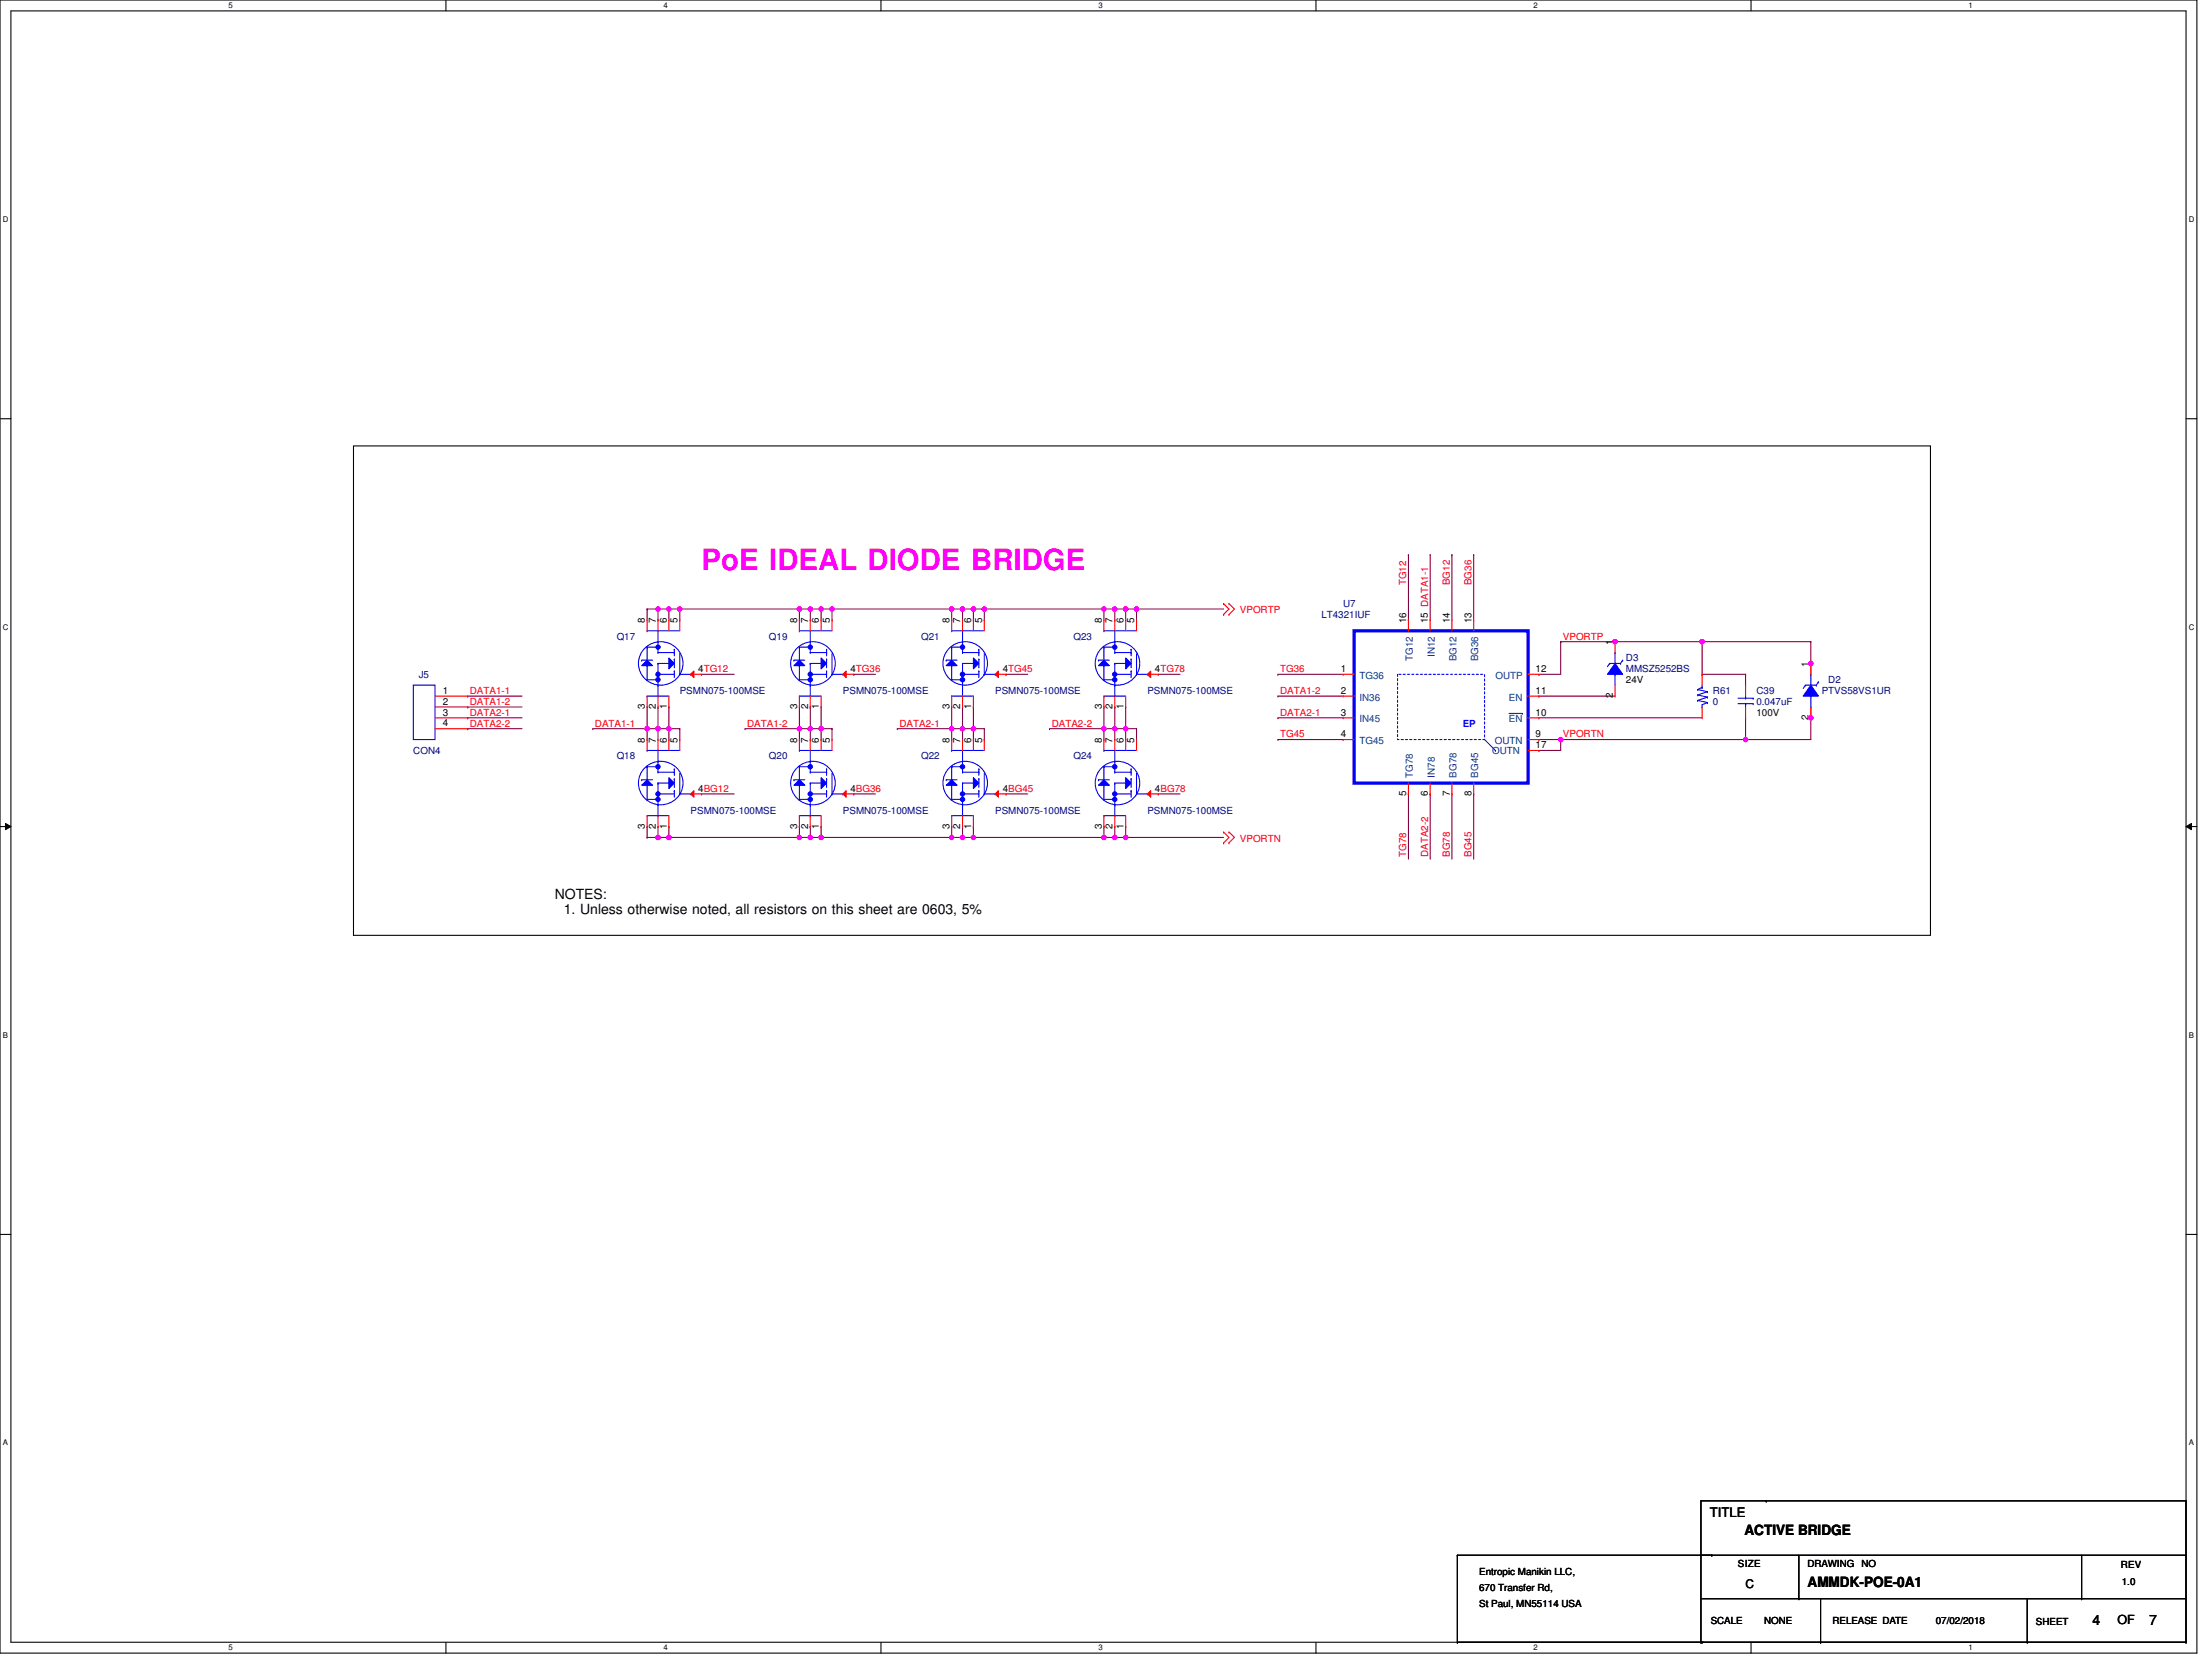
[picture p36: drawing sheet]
<svg xmlns="http://www.w3.org/2000/svg" width="610mm" height="457mm" viewBox="0 0 610 457" stroke-linecap="round" stroke-linejoin="round" font-family="sans-serif">
<defs><g id="words">
<text font-size="8.1" fill="#f0f" x="193.3" y="157.2">PoE IDEAL DIODE BRIDGE</text>
<g font-size="3.9">
<text x="152.9" y="247.8">NOTES:</text>
<text x="155.4" y="251.8">1. Unless otherwise noted, all resistors on this sheet are 0603, 5%</text>
<text x="480.8" y="423.1">ACTIVE BRIDGE</text>
<text x="498.1" y="437.2">AMMDK-POE-0A1</text>
<text x="576.7" y="447.7">4</text>
<text x="592.3" y="447.7">7</text>
</g>
<text font-size="3.6" x="471.2" y="418.1">TITLE</text>
<text font-size="3.5" x="583.6" y="447.6">OF</text>
<text font-size="3.3" x="481.1" y="437.6">C</text>
<g font-size="2.7" fill="#f00">
<text x="387.5" y="161.3" transform="rotate(-90 387.5 161.3)">TG12</text>
<text x="399.5" y="161.3" transform="rotate(-90 399.5 161.3)">BG12</text>
<text x="405.5" y="161.3" transform="rotate(-90 405.5 161.3)">BG36</text>
<text x="341.7" y="169.1">VPORTP</text>
<text x="430.7" y="176.2">VPORTP</text>
<text x="352.8" y="185.2">TG36</text>
<text x="129.5" y="191.2">DATA1-1</text>
<text x="352.8" y="191.2">DATA1-2</text>
<text x="129.5" y="194.2">DATA1-2</text>
<text x="129.5" y="197.2">DATA2-1</text>
<text x="352.8" y="197.2">DATA2-1</text>
<text x="129.5" y="200.2">DATA2-2</text>
<text x="164" y="200.2">DATA1-1</text>
<text x="205.9" y="200.2">DATA1-2</text>
<text x="247.9" y="200.2">DATA2-1</text>
<text x="289.8" y="200.2">DATA2-2</text>
<text x="352.8" y="203.2">TG45</text>
<text x="430.7" y="203.2">VPORTN</text>
<text x="341.7" y="232">VPORTN</text>
<text x="387.5" y="236.2" transform="rotate(-90 387.5 236.2)">TG78</text>
<text x="393.5" y="236.2" transform="rotate(-90 393.5 236.2)">DATA2-2</text>
<text x="399.5" y="236.2" transform="rotate(-90 399.5 236.2)">BG78</text>
<text x="405.5" y="236.2" transform="rotate(-90 405.5 236.2)">BG45</text>
</g>
<g font-size="2.7" fill="#000080">
<text x="370.2" y="167.3">U7</text>
<text x="364.2" y="170.3">LT4321IUF</text>
<text x="169.9" y="176.3">Q17</text>
<text x="211.9" y="176.3">Q19</text>
<text x="253.9" y="176.3">Q21</text>
<text x="295.8" y="176.3">Q23</text>
<text x="448.1" y="182.3">D3</text>
<text x="448.1" y="185.3">MMSZ5252BS</text>
<text x="115.4" y="186.8">J5</text>
<text x="187.3" y="191.2">PSMN075-100MSE</text>
<text x="232.3" y="191.2">PSMN075-100MSE</text>
<text x="274.3" y="191.2">PSMN075-100MSE</text>
<text x="316.2" y="191.2">PSMN075-100MSE</text>
<text x="472.1" y="191.2">R61</text>
<text x="484.1" y="191.2">C39</text>
<text x="502" y="191.2">PTVS58VS1UR</text>
<text x="503.8" y="188.2">D2</text>
<text x="472.1" y="194.2">0</text>
<text x="484.1" y="194.2">0.047uF</text>
<text x="113.9" y="207.7">CON4</text>
<text x="169.9" y="209.2">Q18</text>
<text x="211.9" y="209.2">Q20</text>
<text x="253.9" y="209.2">Q22</text>
<text x="295.8" y="209.2">Q24</text>
<text x="190.3" y="224.2">PSMN075-100MSE</text>
<text x="232.3" y="224.2">PSMN075-100MSE</text>
<text x="274.3" y="224.2">PSMN075-100MSE</text>
<text x="316.2" y="224.2">PSMN075-100MSE</text>
</g>
<g font-size="2.7">
<text x="177.7" y="171.7" transform="rotate(-90 177.7 171.7)">8</text>
<text x="180.7" y="171.7" transform="rotate(-90 180.7 171.7)">7</text>
<text x="183.7" y="171.7" transform="rotate(-90 183.7 171.7)">6</text>
<text x="186.7" y="171.7" transform="rotate(-90 186.7 171.7)">5</text>
<text x="219.7" y="171.7" transform="rotate(-90 219.7 171.7)">8</text>
<text x="222.7" y="171.7" transform="rotate(-90 222.7 171.7)">7</text>
<text x="225.7" y="171.7" transform="rotate(-90 225.7 171.7)">6</text>
<text x="228.7" y="171.7" transform="rotate(-90 228.7 171.7)">5</text>
<text x="261.7" y="171.7" transform="rotate(-90 261.7 171.7)">8</text>
<text x="264.6" y="171.7" transform="rotate(-90 264.6 171.7)">7</text>
<text x="267.6" y="171.7" transform="rotate(-90 267.6 171.7)">6</text>
<text x="270.6" y="171.7" transform="rotate(-90 270.6 171.7)">5</text>
<text x="303.6" y="171.7" transform="rotate(-90 303.6 171.7)">8</text>
<text x="306.6" y="171.7" transform="rotate(-90 306.6 171.7)">7</text>
<text x="309.6" y="171.7" transform="rotate(-90 309.6 171.7)">6</text>
<text x="312.6" y="171.7" transform="rotate(-90 312.6 171.7)">5</text>
<text x="387.5" y="171.7" transform="rotate(-90 387.5 171.7)">16</text>
<text x="393.5" y="171.7" transform="rotate(-90 393.5 171.7)">15 DATA1-1</text>
<text x="399.5" y="171.7" transform="rotate(-90 399.5 171.7)">14</text>
<text x="405.5" y="171.7" transform="rotate(-90 405.5 171.7)">13</text>
<text x="444.5" y="177.7" transform="rotate(-90 444.5 177.7)">1</text>
<text x="192.4" y="185.2">4TG12</text>
<text x="234.4" y="185.2">4TG36</text>
<text x="276.4" y="185.2">4TG45</text>
<text x="318.3" y="185.2">4TG78</text>
<text x="369.6" y="185.2">1</text>
<text x="423.2" y="185.2">12</text>
<text x="498.4" y="183.7" transform="rotate(-90 498.4 183.7)">1</text>
<text x="122" y="191.2">1</text>
<text x="369.6" y="191.2">2</text>
<text x="423.2" y="191.2">11</text>
<text x="448.1" y="188.2">24V</text>
<text x="122" y="194.2">2</text>
<text x="122" y="197.2">3</text>
<text x="177.7" y="195.4" transform="rotate(-90 177.7 195.4)">3</text>
<text x="180.7" y="195.4" transform="rotate(-90 180.7 195.4)">2</text>
<text x="183.7" y="195.4" transform="rotate(-90 183.7 195.4)">1</text>
<text x="219.7" y="195.4" transform="rotate(-90 219.7 195.4)">3</text>
<text x="222.7" y="195.4" transform="rotate(-90 222.7 195.4)">2</text>
<text x="225.7" y="195.4" transform="rotate(-90 225.7 195.4)">1</text>
<text x="261.7" y="195.4" transform="rotate(-90 261.7 195.4)">3</text>
<text x="264.6" y="195.4" transform="rotate(-90 264.6 195.4)">2</text>
<text x="267.6" y="195.4" transform="rotate(-90 267.6 195.4)">1</text>
<text x="303.6" y="195.4" transform="rotate(-90 303.6 195.4)">3</text>
<text x="306.6" y="195.4" transform="rotate(-90 306.6 195.4)">2</text>
<text x="309.6" y="195.4" transform="rotate(-90 309.6 195.4)">1</text>
<text x="369.6" y="197.2">3</text>
<text x="423.2" y="197.2">10</text>
<text x="444.5" y="192.4" transform="rotate(-90 444.5 192.4)">2</text>
<text x="484.1" y="197.2">100V</text>
<text x="122" y="200.2">4</text>
<text x="369.6" y="203.2">4</text>
<text x="423.2" y="203.2">9</text>
<text x="498.4" y="198.4" transform="rotate(-90 498.4 198.4)">2</text>
<text x="177.7" y="204.7" transform="rotate(-90 177.7 204.7)">8</text>
<text x="180.7" y="204.7" transform="rotate(-90 180.7 204.7)">7</text>
<text x="183.7" y="204.7" transform="rotate(-90 183.7 204.7)">6</text>
<text x="186.7" y="204.7" transform="rotate(-90 186.7 204.7)">5</text>
<text x="219.7" y="204.7" transform="rotate(-90 219.7 204.7)">8</text>
<text x="222.7" y="204.7" transform="rotate(-90 222.7 204.7)">7</text>
<text x="225.7" y="204.7" transform="rotate(-90 225.7 204.7)">6</text>
<text x="228.7" y="204.7" transform="rotate(-90 228.7 204.7)">5</text>
<text x="261.7" y="204.7" transform="rotate(-90 261.7 204.7)">8</text>
<text x="264.6" y="204.7" transform="rotate(-90 264.6 204.7)">7</text>
<text x="267.6" y="204.7" transform="rotate(-90 267.6 204.7)">6</text>
<text x="270.6" y="204.7" transform="rotate(-90 270.6 204.7)">5</text>
<text x="303.6" y="204.7" transform="rotate(-90 303.6 204.7)">8</text>
<text x="306.6" y="204.7" transform="rotate(-90 306.6 204.7)">7</text>
<text x="309.6" y="204.7" transform="rotate(-90 309.6 204.7)">6</text>
<text x="312.6" y="204.7" transform="rotate(-90 312.6 204.7)">5</text>
<text x="423.2" y="206.2">17</text>
<text x="192.4" y="218.2">4BG12</text>
<text x="234.4" y="218.2">4BG36</text>
<text x="276.4" y="218.2">4BG45</text>
<text x="318.3" y="218.2">4BG78</text>
<text x="387.5" y="219.4" transform="rotate(-90 387.5 219.4)">5</text>
<text x="393.5" y="219.4" transform="rotate(-90 393.5 219.4)">6</text>
<text x="399.5" y="219.4" transform="rotate(-90 399.5 219.4)">7</text>
<text x="405.5" y="219.4" transform="rotate(-90 405.5 219.4)">8</text>
<text x="177.7" y="228.4" transform="rotate(-90 177.7 228.4)">3</text>
<text x="180.7" y="228.4" transform="rotate(-90 180.7 228.4)">2</text>
<text x="183.7" y="228.4" transform="rotate(-90 183.7 228.4)">1</text>
<text x="219.7" y="228.4" transform="rotate(-90 219.7 228.4)">3</text>
<text x="222.7" y="228.4" transform="rotate(-90 222.7 228.4)">2</text>
<text x="225.7" y="228.4" transform="rotate(-90 225.7 228.4)">1</text>
<text x="261.7" y="228.4" transform="rotate(-90 261.7 228.4)">3</text>
<text x="264.6" y="228.4" transform="rotate(-90 264.6 228.4)">2</text>
<text x="267.6" y="228.4" transform="rotate(-90 267.6 228.4)">1</text>
<text x="303.6" y="228.4" transform="rotate(-90 303.6 228.4)">3</text>
<text x="306.6" y="228.4" transform="rotate(-90 306.6 228.4)">2</text>
<text x="309.6" y="228.4" transform="rotate(-90 309.6 228.4)">1</text>
<text x="479" y="431.9">SIZE</text>
<text x="498.1" y="431.9">DRAWING</text>
<text x="513" y="431.9">NO</text>
<text x="407.6" y="434">Entropic Manikin LLC,</text>
<text x="584.5" y="432.2">REV</text>
<text x="584.8" y="436.7">1.0</text>
<text x="407.6" y="438.5">670 Transfer Rd,</text>
<text x="407.6" y="443">St Paul, MN55114 USA</text>
<text x="471.5" y="447.5">SCALE</text>
<text x="486.2" y="447.5">NONE</text>
<text x="505" y="447.5">RELEASE DATE</text>
<text x="533.5" y="447.5">07/02/2018</text>
<text x="561.1" y="447.8">SHEET</text>
</g>
<g font-size="2.7" fill="#004080">
<text x="389.4" y="182.1" transform="rotate(-90 389.4 182.1)">TG12</text>
<text x="395.4" y="181.1" transform="rotate(-90 395.4 181.1)">IN12</text>
<text x="401.4" y="182.3" transform="rotate(-90 401.4 182.3)">BG12</text>
<text x="407.4" y="182.3" transform="rotate(-90 407.4 182.3)">BG36</text>
<text x="374.7" y="187.1">TG36</text>
<text x="412.1" y="187.1">OUTP</text>
<text x="374.7" y="193.1">IN36</text>
<text x="415.9" y="193.1">EN</text>
<text x="374.7" y="199.1">IN45</text>
<text x="415.9" y="199.1">EN</text>
<text x="374.7" y="205">TG45</text>
<text x="411.2" y="207.7">OUTN</text>
<text x="412" y="205">OUTN</text>
<text x="389.4" y="214.3" transform="rotate(-90 389.4 214.3)">TG78</text>
<text x="395.4" y="214.3" transform="rotate(-90 395.4 214.3)">IN78</text>
<text x="401.4" y="214.3" transform="rotate(-90 401.4 214.3)">BG78</text>
<text x="407.4" y="214.3" transform="rotate(-90 407.4 214.3)">BG45</text>
</g>
<text font-size="2.7" fill="#00f" x="403.1" y="200.3">EP</text>
<g font-size="2.2">
<text x="62.9" y="2.3">5</text>
<text x="182.8" y="2.3">4</text>
<text x="302.7" y="2.3">3</text>
<text x="422.6" y="2.3">2</text>
<text x="542.5" y="2.3">1</text>
<text x=".8" y="61.1">D</text>
<text x="603.2" y="61.1">D</text>
<text x=".8" y="173.5">C</text>
<text x="603.2" y="173.5">C</text>
<text x=".8" y="285.9">B</text>
<text x="603.2" y="285.9">B</text>
<text x=".8" y="398.3">A</text>
<text x="603.2" y="398.3">A</text>
<text x="62.9" y="454.8">5</text>
<text x="182.8" y="454.8">4</text>
<text x="302.7" y="454.8">3</text>
<text x="422.6" y="454.8">2</text>
<text x="542.5" y="454.8">1</text>
</g>
</g></defs>
<path d="M0 0h605.4v455.6h-605.4zM3 3h599.4v449.6h-599.4z" fill="none" stroke="#000" stroke-width=".3"/>
<g fill="#fff">
<path d="M62.9 .3h1.2v2.4h-1.2z"/>
<path d="M62.9 452.9h1.2v2.4h-1.2z"/>
</g>
<path d="M122.9 0v3M122.9 452.6v3" fill="none" stroke="#000" stroke-width=".3"/>
<g fill="#fff">
<path d="M182.8 .3h1.2v2.4h-1.2z"/>
<path d="M182.8 452.9h1.2v2.4h-1.2z"/>
</g>
<path d="M242.8 0v3M242.8 452.6v3" fill="none" stroke="#000" stroke-width=".3"/>
<g fill="#fff">
<path d="M302.7 .3h1.2v2.4h-1.2z"/>
<path d="M302.7 452.9h1.2v2.4h-1.2z"/>
</g>
<path d="M362.7 0v3M362.7 452.6v3" fill="none" stroke="#000" stroke-width=".3"/>
<g fill="#fff">
<path d="M422.6 .3h1.2v2.4h-1.2z"/>
<path d="M422.6 452.9h1.2v2.4h-1.2z"/>
</g>
<path d="M482.6 0v3M482.6 452.6v3" fill="none" stroke="#000" stroke-width=".3"/>
<g fill="#fff">
<path d="M542.5 .3h1.2v2.4h-1.2z"/>
<path d="M542.5 452.9h1.2v2.4h-1.2z"/>
<path d="M.8 59.2h1.5v2.4h-1.5z"/>
<path d="M603.2 59.2h1.5v2.4h-1.5z"/>
<path d="M.8 171.6h1.5v2.4h-1.5z"/>
<path d="M603.2 171.6h1.5v2.4h-1.5z"/>
</g>
<path d="M0 115.4h3M602.4 115.4h3" fill="none" stroke="#000" stroke-width=".3"/>
<g fill="#fff">
<path d="M.8 284h1.4v2.4h-1.4z"/>
<path d="M603.2 284h1.4v2.4h-1.4z"/>
</g>
<path d="M0 227.8h3M602.4 227.8h3" fill="none" stroke="#000" stroke-width=".3"/>
<path d="M1.5 226.9l1.5 .9-1.5 .9zM602.4 227.8l1.5-.9v1.8z" fill="#000"/>
<path d="M1.5 226.9l1.5 .9-1.5 .9zM602.4 227.8l1.5-.9v1.8z" fill="none" stroke="#000" stroke-width=".28"/>
<g fill="#fff">
<path d="M.8 396.4h1.4v2.4h-1.4z"/>
<path d="M603.2 396.4h1.4v2.4h-1.4z"/>
</g>
<path d="M97.4 122.9h434.6v134.9h-434.6zM0 340.2h3M602.4 340.2h3" fill="none" stroke="#000" stroke-width=".3"/>
<g fill="none" stroke="#800040" stroke-width=".3">
<path d="M400.1 152.9h.1M400.1 152.9v17.9M406.1 152.9h.1M406.1 152.9v17.9M271.3 167.9h.1M271.3 167.9h32.9M430.1 176.8h.1M430.1 176.8v9h-6M469.1 176.8h.1M469.1 176.8v9M352.2 191.8h.1M352.2 185.8h.1"/>
<path d="M352.2 185.8h18M352.2 191.8h18M424.1 185.8h.1M481.1 197.8h.1M481.1 197.8v6M307.2 200.8h.1M307.2 200.8h3"/>
</g>
<circle cx="271.2" cy="167.8" r=".59" fill="#f0f"/>
<circle cx="271.2" cy="167.8" r=".59" fill="none" stroke="#f0f" stroke-width=".3"/>
<g fill="none" stroke="#800040" stroke-width=".3">
<path d="M178.3 194.8h.1M178.3 194.8v6M181.3 194.8h.1M181.3 194.8v6h-17.9M265.3 194.8h.1M265.3 194.8v6h-3M307.2 194.8h.1M307.2 194.8v6h-3M352.2 197.8h.1M352.2 197.8h18M163.4 200.8h.1M178.3 200.8h.1"/>
<path d="M262.3 200.8h.1M304.2 200.8h.1M352.2 203.8h.1M352.2 203.8h18"/>
</g>
<circle cx="307.2" cy="200.8" r=".59" fill="#f0f"/>
<circle cx="307.2" cy="200.8" r=".59" fill="none" stroke="#f0f" stroke-width=".3"/>
<circle cx="304.2" cy="200.8" r=".59" fill="#f0f"/>
<circle cx="304.2" cy="200.8" r=".59" fill="none" stroke="#f0f" stroke-width=".3"/>
<path d="M304.2 194.8h.1M304.2 194.8v6h-15M289.2 200.8h.1M178.3 230.8h.1M181.3 227.8h.1M181.3 227.8v3h-3" fill="none" stroke="#800040" stroke-width=".3"/>
<circle cx="181.3" cy="230.8" r=".59" fill="#f0f"/>
<circle cx="181.3" cy="230.8" r=".59" fill="none" stroke="#f0f" stroke-width=".3"/>
<path d="M184.3 200.8h.1M184.3 200.8h3M184.3 200.8v3M187.3 200.8h.1M187.3 200.8v3M178.3 227.8h.1M178.3 227.8v3" fill="none" stroke="#800040" stroke-width=".3"/>
<circle cx="184.3" cy="200.8" r=".59" fill="#f0f"/>
<circle cx="184.3" cy="200.8" r=".59" fill="none" stroke="#f0f" stroke-width=".3"/>
<path d="M181.3 200.8h.1M181.3 200.8v3" fill="none" stroke="#800040" stroke-width=".3"/>
<circle cx="181.3" cy="200.8" r=".59" fill="#f0f"/>
<circle cx="181.3" cy="200.8" r=".59" fill="none" stroke="#f0f" stroke-width=".3"/>
<path d="M178.3 200.8h.1M178.3 200.8v3" fill="none" stroke="#800040" stroke-width=".3"/>
<circle cx="178.3" cy="200.8" r=".59" fill="#f0f"/>
<circle cx="178.3" cy="200.8" r=".59" fill="none" stroke="#f0f" stroke-width=".3"/>
<path d="M220.3 167.9h.1M220.3 167.9h6M223.3 167.9h.1M223.3 167.9v2.9M226.3 167.9h.1M226.3 167.9v2.9" fill="none" stroke="#800040" stroke-width=".3"/>
<circle cx="223.3" cy="167.8" r=".59" fill="#f0f"/>
<circle cx="223.3" cy="167.8" r=".59" fill="none" stroke="#f0f" stroke-width=".3"/>
<path d="M187.3 167.9h.1M187.3 167.9h33" fill="none" stroke="#800040" stroke-width=".3"/>
<circle cx="220.3" cy="167.8" r=".6" fill="#f0f"/>
<circle cx="220.3" cy="167.8" r=".6" fill="none" stroke="#f0f" stroke-width=".3"/>
<circle cx="187.3" cy="167.8" r=".59" fill="#f0f"/>
<circle cx="187.3" cy="167.8" r=".59" fill="none" stroke="#f0f" stroke-width=".3"/>
<path d="M220.3 167.9h.1M220.3 167.9v2.9M181.3 230.8h.1M184.3 227.8h.1M184.3 227.8v3h-3" fill="none" stroke="#800040" stroke-width=".3"/>
<circle cx="184.3" cy="230.8" r=".59" fill="#f0f"/>
<circle cx="184.3" cy="230.8" r=".59" fill="none" stroke="#f0f" stroke-width=".3"/>
<path d="M223.3 230.8h.1M226.3 227.8h.1M226.3 227.8v3h-3" fill="none" stroke="#800040" stroke-width=".3"/>
<circle cx="226.3" cy="230.8" r=".59" fill="#f0f"/>
<circle cx="226.3" cy="230.8" r=".59" fill="none" stroke="#f0f" stroke-width=".3"/>
<path d="M220.3 230.8h.1M223.3 227.8h.1M223.3 227.8v3h-3" fill="none" stroke="#800040" stroke-width=".3"/>
<circle cx="223.3" cy="230.8" r=".59" fill="#f0f"/>
<circle cx="223.3" cy="230.8" r=".59" fill="none" stroke="#f0f" stroke-width=".3"/>
<path d="M184.3 230.8h.1M220.3 227.8h.1M220.3 227.8v3h-36" fill="none" stroke="#800040" stroke-width=".3"/>
<circle cx="220.3" cy="230.8" r=".6" fill="#f0f"/>
<circle cx="220.3" cy="230.8" r=".6" fill="none" stroke="#f0f" stroke-width=".3"/>
<path d="M226.3 167.9h.1M226.3 167.9h3" fill="none" stroke="#800040" stroke-width=".3"/>
<circle cx="226.3" cy="167.8" r=".59" fill="#f0f"/>
<circle cx="226.3" cy="167.8" r=".59" fill="none" stroke="#f0f" stroke-width=".3"/>
<path d="M229.3 167.9h.1M229.3 167.9v2.9M268.3 230.8h.1M304.2 227.8h.1M304.2 227.8v3h-35.9M307.2 227.8h.1M307.2 227.8v3" fill="none" stroke="#800040" stroke-width=".3"/>
<circle cx="304.2" cy="230.8" r=".59" fill="#f0f"/>
<circle cx="304.2" cy="230.8" r=".59" fill="none" stroke="#f0f" stroke-width=".3"/>
<path d="M265.3 230.8h.1M268.3 227.8h.1M268.3 227.8v3h-3" fill="none" stroke="#800040" stroke-width=".3"/>
<circle cx="268.3" cy="230.8" r=".59" fill="#f0f"/>
<circle cx="268.3" cy="230.8" r=".59" fill="none" stroke="#f0f" stroke-width=".3"/>
<path d="M262.3 230.8h.1M265.3 227.8h.1M265.3 227.8v3h-3" fill="none" stroke="#800040" stroke-width=".3"/>
<circle cx="265.3" cy="230.8" r=".6" fill="#f0f"/>
<circle cx="265.3" cy="230.8" r=".6" fill="none" stroke="#f0f" stroke-width=".3"/>
<path d="M262.3 227.8h.1M262.3 227.8v3" fill="none" stroke="#800040" stroke-width=".3"/>
<circle cx="262.3" cy="230.8" r=".59" fill="#f0f"/>
<circle cx="262.3" cy="230.8" r=".59" fill="none" stroke="#f0f" stroke-width=".3"/>
<path d="M229.3 167.9h.1M229.3 167.9h36M262.3 167.9h.1M265.3 167.9h.1M265.3 167.9v2.9M268.3 167.9h.1M268.3 167.9v2.9" fill="none" stroke="#800040" stroke-width=".3"/>
<circle cx="262.3" cy="167.8" r=".59" fill="#f0f"/>
<circle cx="262.3" cy="167.8" r=".59" fill="none" stroke="#f0f" stroke-width=".3"/>
<circle cx="229.3" cy="167.8" r=".59" fill="#f0f"/>
<circle cx="229.3" cy="167.8" r=".59" fill="none" stroke="#f0f" stroke-width=".3"/>
<path d="M262.3 167.9h.1M262.3 167.9v2.9M307.2 230.8h.1M310.2 227.8h.1M310.2 227.8v3h-3" fill="none" stroke="#800040" stroke-width=".3"/>
<circle cx="310.2" cy="230.8" r=".6" fill="#f0f"/>
<circle cx="310.2" cy="230.8" r=".6" fill="none" stroke="#f0f" stroke-width=".3"/>
<path d="M304.2 230.8h.1M304.2 230.8h3" fill="none" stroke="#800040" stroke-width=".3"/>
<circle cx="307.2" cy="230.8" r=".59" fill="#f0f"/>
<circle cx="307.2" cy="230.8" r=".59" fill="none" stroke="#f0f" stroke-width=".3"/>
<path d="M307.2 167.9h.1M307.2 167.9h3" fill="none" stroke="#800040" stroke-width=".3"/>
<circle cx="310.2" cy="167.8" r=".6" fill="#f0f"/>
<circle cx="310.2" cy="167.8" r=".6" fill="none" stroke="#f0f" stroke-width=".3"/>
<path d="M499 182.8h.1M499 182.8v3" fill="none" stroke="#800040" stroke-width=".3"/>
<circle cx="499" cy="182.8" r=".59" fill="#f0f"/>
<circle cx="499" cy="182.8" r=".59" fill="none" stroke="#f0f" stroke-width=".3"/>
<path d="M304.2 167.9h.1M304.2 167.9h3M310.2 167.9h.1M310.2 167.9v2.9" fill="none" stroke="#800040" stroke-width=".3"/>
<circle cx="307.2" cy="167.8" r=".59" fill="#f0f"/>
<circle cx="307.2" cy="167.8" r=".59" fill="none" stroke="#f0f" stroke-width=".3"/>
<circle cx="304.2" cy="167.8" r=".59" fill="#f0f"/>
<circle cx="304.2" cy="167.8" r=".59" fill="none" stroke="#f0f" stroke-width=".3"/>
<path d="M265.3 167.9h.1M265.3 167.9h6M268.3 167.9h.1M271.3 167.9h.1M271.3 167.9v2.9M304.2 167.9h.1M304.2 167.9v2.9M307.2 167.9h.1M307.2 167.9v2.9" fill="none" stroke="#800040" stroke-width=".3"/>
<circle cx="268.3" cy="167.8" r=".59" fill="#f0f"/>
<circle cx="268.3" cy="167.8" r=".59" fill="none" stroke="#f0f" stroke-width=".3"/>
<circle cx="265.3" cy="167.8" r=".6" fill="#f0f"/>
<circle cx="265.3" cy="167.8" r=".6" fill="none" stroke="#f0f" stroke-width=".3"/>
<path d="M499 197.8h.1M499 197.8v6M268.3 200.8h.1M268.3 200.8v3" fill="none" stroke="#800040" stroke-width=".3"/>
<circle cx="499" cy="197.8" r=".59" fill="#f0f"/>
<circle cx="499" cy="197.8" r=".59" fill="none" stroke="#f0f" stroke-width=".3"/>
<path d="M262.3 200.8h.1M262.3 200.8v3" fill="none" stroke="#800040" stroke-width=".3"/>
<circle cx="262.3" cy="200.8" r=".59" fill="#f0f"/>
<circle cx="262.3" cy="200.8" r=".59" fill="none" stroke="#f0f" stroke-width=".3"/>
<path d="M268.3 194.8h.1M268.3 194.8v6h-3M265.3 200.8h.1" fill="none" stroke="#800040" stroke-width=".3"/>
<circle cx="268.3" cy="200.8" r=".59" fill="#f0f"/>
<circle cx="268.3" cy="200.8" r=".59" fill="none" stroke="#f0f" stroke-width=".3"/>
<path d="M265.3 200.8h.1M265.3 200.8v3" fill="none" stroke="#800040" stroke-width=".3"/>
<circle cx="265.3" cy="200.8" r=".6" fill="#f0f"/>
<circle cx="265.3" cy="200.8" r=".6" fill="none" stroke="#f0f" stroke-width=".3"/>
<path d="M310.2 167.9h.1M310.2 167.9h3M313.2 167.9h.1M313.2 167.9v2.9M262.3 194.8h.1M262.3 194.8v6M310.2 200.8h.1M310.2 200.8h3M310.2 200.8v3M313.2 200.8h.1M313.2 200.8v3" fill="none" stroke="#800040" stroke-width=".3"/>
<circle cx="310.2" cy="200.8" r=".6" fill="#f0f"/>
<circle cx="310.2" cy="200.8" r=".6" fill="none" stroke="#f0f" stroke-width=".3"/>
<path d="M313.2 167.9h.1M313.2 167.9h24M310.2 194.8h.1M310.2 194.8v6M268.3 200.8h.1M268.3 200.8h3M271.3 200.8h.1M271.3 200.8v3M304.2 200.8h.1M304.2 200.8v3M307.2 200.8h.1M307.2 200.8v3" fill="none" stroke="#800040" stroke-width=".3"/>
<circle cx="313.2" cy="167.8" r=".59" fill="#f0f"/>
<circle cx="313.2" cy="167.8" r=".59" fill="none" stroke="#f0f" stroke-width=".3"/>
<path d="M226.3 200.8h.1M226.3 200.8h3M226.3 200.8v3M229.3 200.8h.1M229.3 200.8v3M226.3 230.8h.1M226.3 230.8h36" fill="none" stroke="#800040" stroke-width=".3"/>
<circle cx="226.3" cy="200.8" r=".59" fill="#f0f"/>
<circle cx="226.3" cy="200.8" r=".59" fill="none" stroke="#f0f" stroke-width=".3"/>
<path d="M223.3 200.8h.1M223.3 200.8v3" fill="none" stroke="#800040" stroke-width=".3"/>
<circle cx="223.3" cy="200.8" r=".59" fill="#f0f"/>
<circle cx="223.3" cy="200.8" r=".59" fill="none" stroke="#f0f" stroke-width=".3"/>
<path d="M220.3 200.8h.1M220.3 200.8v3" fill="none" stroke="#800040" stroke-width=".3"/>
<circle cx="220.3" cy="200.8" r=".6" fill="#f0f"/>
<circle cx="220.3" cy="200.8" r=".6" fill="none" stroke="#f0f" stroke-width=".3"/>
<g fill="none" stroke="#800040" stroke-width=".3">
<path d="M178.3 167.9h.1M178.3 167.9v2.9M181.3 167.9h.1M181.3 167.9h6M184.3 167.9h.1M184.3 167.9v2.9M187.3 167.9h.1M187.3 167.9v2.9M193.3 185.8h.1M193.3 185.8h9M220.3 194.8h.1M220.3 194.8v6"/>
<path d="M235.3 185.8h.1M235.3 185.8h6M277.3 185.8h.1M277.3 185.8h5.9M319.2 185.8h.1M319.2 185.8h6M193.3 218.8h.1M193.3 218.8h9M223.3 200.8h.1M223.3 200.8h3M235.3 218.8h.1M235.3 218.8h6"/>
<path d="M277.3 218.8h.1M277.3 218.8h5.9M319.2 218.8h.1M319.2 218.8h6M424.1 203.8h.1M424.1 203.8h6"/>
</g>
<circle cx="184.3" cy="167.8" r=".59" fill="#f0f"/>
<circle cx="184.3" cy="167.8" r=".59" fill="none" stroke="#f0f" stroke-width=".3"/>
<path d="M178.3 167.9h.1M178.3 167.9h3M310.2 230.8h.1M310.2 230.8h27" fill="none" stroke="#800040" stroke-width=".3"/>
<circle cx="181.3" cy="167.8" r=".59" fill="#f0f"/>
<circle cx="181.3" cy="167.8" r=".59" fill="none" stroke="#f0f" stroke-width=".3"/>
<g fill="none" stroke="#800040" stroke-width=".3">
<path d="M388.1 152.9h.1M388.1 152.9v17.9M394.1 152.9h.1M394.1 152.9v17.9M181.3 167.9h.1M181.3 167.9v2.9M469.1 176.8h.1M469.1 176.8h29.9M499 176.8h.1M499 176.8v6M184.3 194.8h.1M184.3 194.8v6h-3"/>
<path d="M223.3 194.8h.1M223.3 194.8v6h-18M226.3 194.8h.1M226.3 194.8v6M424.1 191.8h.1M424.1 197.8h.1M424.1 191.8h21M424.1 197.8h45M469.1 185.8h.1M469.1 185.8h12M481.1 185.8h.1M481.1 185.8v3"/>
<path d="M181.3 200.8h.1M205.3 200.8h.1M220.3 200.8h.1M247.3 200.8h.1M247.3 200.8h15M388.1 218.8h.1M388.1 218.8v18M394.1 218.8h.1M394.1 218.8v18M400.1 218.8h.1M400.1 218.8v18M406.1 218.8h.1"/>
<path d="M406.1 218.8v18M424.1 206.8h.1M430.1 203.8h.1M430.1 203.8v3h-6M430.1 203.8h68.9M481.1 203.8h.1"/>
</g>
<circle cx="481.1" cy="203.8" r=".59" fill="#f0f"/>
<circle cx="481.1" cy="203.8" r=".59" fill="none" stroke="#f0f" stroke-width=".3"/>
<circle cx="430.1" cy="203.8" r=".6" fill="#f0f"/>
<circle cx="430.1" cy="203.8" r=".6" fill="none" stroke="#f0f" stroke-width=".3"/>
<path d="M445.1 176.8h.1M445.1 176.8h24" fill="none" stroke="#800040" stroke-width=".3"/>
<circle cx="469.1" cy="176.8" r=".59" fill="#f0f"/>
<circle cx="469.1" cy="176.8" r=".59" fill="none" stroke="#f0f" stroke-width=".3"/>
<circle cx="445.1" cy="176.8" r=".6" fill="#f0f"/>
<circle cx="445.1" cy="176.8" r=".6" fill="none" stroke="#f0f" stroke-width=".3"/>
<path d="M430.1 176.8h.1M430.1 176.8h15M128.9 191.8h.1M128.9 194.8h.1M128.9 197.8h.1M128.9 191.8h15M128.9 194.8h15M128.9 197.8h15M499 194.8h.1M499 194.8v3M128.9 200.8h.1M128.9 200.8h15" fill="none" stroke="#800040" stroke-width=".3"/>
<g fill="none" stroke="#f00" stroke-width=".3">
<path d="M337.2 166.3h.1M337.2 169.4h.1M337.2 166.3l1.5 1.6-1.5 1.5M338.7 166.3h.1M338.7 169.4h.1M338.7 166.3l1.5 1.6-1.5 1.5M481.1 188.8h.1M481.1 197.8h.1M481.1 188.8v3M481.1 194.8v3M337.2 229.3h.1M337.2 232.3h.1"/>
<path d="M337.2 229.3l1.5 1.5-1.5 1.5M338.7 229.3h.1M338.7 232.3h.1M338.7 229.3l1.5 1.5-1.5 1.5"/>
</g>
<g fill="none" stroke="#000" stroke-width=".3">
<path d="M486.7 413.6h.1M401.6 428.6h.1M401.6 428.6h200.8M401.6 428.6v24M471.8 428.6h.1M495.7 428.6v12M573.7 428.6v12M602.4 428.6h.1M401.6 452.6h.1M401.6 452.6h200.8M468.8 452.6h.1M468.8 452.6v-39h133.6v39"/>
<path d="M468.8 440.6h133.6M469.1 452.6h.1M495.7 440.6h.1M501.7 452.6h.1M501.7 440.6v12M558.7 452.6h.1M558.7 440.6v12M573.7 440.6h.1M602.4 440.6h.1M602.4 452.6h.1"/>
</g>
<g fill="none" stroke="#00f" stroke-width=".3">
<path d="M479 193.9h4.2M479 192.4h4.2M481.1 192.4h.1M481.1 193.9h.1M481.1 191.8v.6M481.1 193.9v.9M483.2 193.9h.1M483.2 192.4h.1M497.5 188.8h.1M497.5 188.8l-.6 .9M497.5 188.8h3M499 191.8h.1"/>
<path d="M499 185.8h.1M499 185.8v3M499 191.8v3M500.5 188.8h.1M501.1 187.9h.1M501.1 187.9l-.6 .9"/>
</g>
<path d="M499 188.8l2.1 3h-4.2z" fill-rule="evenodd" fill="#00f"/>
<g fill="none" stroke="#00f" stroke-width=".3">
<path d="M303.6 178.6a6.1 6.1 0 0 1 8.9 .1 6.1 6.1 0 0 1-.7 8.9 6.1 6.1 0 0 1-8.8-1.2 5.9 5.9 0 0 1 .6-7.8zM304.2 178.3h.1M304.2 178.3h3M304.2 178.3v3.6M307.2 179.8h.1M307.2 176.8v3M307.2 179.8h4.5M311.7 179.8h.1M302.7 181.9h.1M302.7 181.9h3M304.2 187.3h.1M304.2 183.4h.1"/>
<path d="M304.2 187.3h3M304.2 183.4v3.9M307.2 188.8h.1M307.2 182.8h.1M307.2 185.8h.1M307.2 182.8v6M307.2 182.8h3M307.2 185.8h4.5M499 188.8l2.1 3h-4.2z"/>
</g>
<path d="M499 197.8h.1M499 182.8h.1M499 182.8v3M499 194.8v3" fill="none" stroke="#f00" stroke-width=".3"/>
<path d="M304.2 181.9l1.5 1.5h-3z" fill="#00f"/>
<path d="M311.7 178.9h.1M311.7 178.9v1.8M304.2 181.9l1.5 1.5h-3z" fill="none" stroke="#00f" stroke-width=".3"/>
<path d="M310.2 181.3l1.5 1.5-1.5 1.5z" fill="#00f"/>
<path d="M310.2 181.3l1.5 1.5-1.5 1.5zM311.7 181.6h.1M311.7 184.9h.1M311.7 181.6v2.4M311.7 184.9v1.8M313.2 185.8h.1M313.2 185.8h3M313.2 180.1v5.7M316.2 185.8h.1" fill="none" stroke="#00f" stroke-width=".3"/>
<circle cx="307.2" cy="185.8" r=".59" fill="#00f"/>
<circle cx="307.2" cy="185.8" r=".59" fill="none" stroke="#00f" stroke-width=".3"/>
<circle cx="307.2" cy="187.3" r=".59" fill="#00f"/>
<circle cx="307.2" cy="187.3" r=".59" fill="none" stroke="#00f" stroke-width=".3"/>
<circle cx="307.2" cy="178.3" r=".59" fill="#00f"/>
<g fill="none" stroke="#00f" stroke-width=".3">
<path d="M304.2 173.8h.1M304.2 173.8h9M307.2 176.8h.1M307.2 173.8v3M304.2 191.8h.1M304.2 191.8h6M307.2 191.8h.1M307.2 188.8v3"/>
<circle cx="307.2" cy="178.3" r=".59"/>
</g>
<path d="M310.2 170.8h.1M310.2 170.8v3" fill="none" stroke="#f00" stroke-width=".3"/>
<path d="M316.2 185.8l.9-.9v1.8z" fill="#f00"/>
<g fill="none" stroke="#f00" stroke-width=".3">
<path d="M304.2 170.8h.1M304.2 170.8v3M307.2 170.8h.1M307.2 170.8v3M313.2 170.8h.1M313.2 170.8v3M304.2 194.8h.1M304.2 191.8v3M307.2 194.8h.1M307.2 191.8v3M310.2 194.8h.1M310.2 191.8v3"/>
<path d="M316.2 185.8l.9-.9v1.8zM316.2 185.8h3M319.2 185.8h.1"/>
</g>
<g fill="none" stroke="#00f" stroke-width=".3">
<path d="M302.7 214.9h.1M302.7 214.9h3M304.2 211.3h.1M304.2 216.4h.1M304.2 211.3h3M304.2 211.3v3.6M304.2 216.4v3.9M307.2 215.8h.1M307.2 212.8h.1M307.2 218.8h.1M307.2 209.8v3M307.2 215.8v6"/>
<path d="M307.2 215.8h3M307.2 212.8h4.5M307.2 218.8h4.5M311.7 212.8h.1M304.2 220.3h.1M304.2 220.3h3M307.2 221.8h.1"/>
<circle cx="308" cy="215.8" r="6.1"/>
</g>
<path d="M302.7 216.4l1.5-1.5 1.5 1.5z" fill="#00f"/>
<path d="M302.7 216.4l1.5-1.5 1.5 1.5zM311.7 211.9h.1M311.7 211.9v1.8" fill="none" stroke="#00f" stroke-width=".3"/>
<path d="M310.2 214.3l1.5 1.5-1.5 1.5z" fill="#00f"/>
<path d="M310.2 214.3l1.5 1.5-1.5 1.5zM311.7 214.6h.1M311.7 217.9h.1M311.7 214.6v2.4M311.7 217.9v1.8M313.2 218.8h.1M313.2 218.8h3M313.2 213.1v5.7M316.2 218.8h.1" fill="none" stroke="#00f" stroke-width=".3"/>
<circle cx="307.2" cy="218.8" r=".59" fill="#00f"/>
<circle cx="307.2" cy="218.8" r=".59" fill="none" stroke="#00f" stroke-width=".3"/>
<circle cx="307.2" cy="220.3" r=".59" fill="#00f"/>
<circle cx="307.2" cy="220.3" r=".59" fill="none" stroke="#00f" stroke-width=".3"/>
<circle cx="307.2" cy="211.3" r=".59" fill="#00f"/>
<g fill="none" stroke="#00f" stroke-width=".3">
<path d="M304.2 206.8h.1M304.2 206.8h9M307.2 209.8h.1M307.2 206.8v3M304.2 224.8h.1M304.2 224.8h6M307.2 224.8h.1M307.2 221.8v3"/>
<circle cx="307.2" cy="211.3" r=".59"/>
</g>
<path d="M310.2 203.8h.1M310.2 203.8v3" fill="none" stroke="#f00" stroke-width=".3"/>
<path d="M317.1 217.9v1.8l-.9-.9z" fill="#f00"/>
<g fill="none" stroke="#f00" stroke-width=".3">
<path d="M304.2 203.8h.1M304.2 203.8v3M307.2 203.8h.1M307.2 203.8v3M313.2 203.8h.1M313.2 203.8v3M316.2 218.8h3M317.1 217.9v1.8l-.9-.9zM319.2 218.8h.1M304.2 227.8h.1M304.2 224.8v3M307.2 227.8h.1"/>
<path d="M307.2 224.8v3M310.2 227.8h.1M310.2 224.8v3"/>
</g>
<g fill="none" stroke="#00f" stroke-width=".3">
<path d="M260.8 214.9h.1M260.8 214.9h3M262.3 211.3h.1M262.3 216.4h.1M262.3 211.3h3M262.3 211.3v3.6M262.3 216.4v3.9M265.3 215.8h.1M265.3 212.8h.1M265.3 218.8h.1M265.3 209.8v3M265.3 215.8v6"/>
<path d="M265.3 215.8h3M265.3 212.8h4.5M265.3 218.8h4.5M269.8 212.8h.1M262.3 220.3h.1M262.3 220.3h3M265.3 221.8h.1"/>
<circle cx="266.1" cy="215.8" r="6.1"/>
</g>
<path d="M260.8 216.4l1.5-1.5 1.5 1.5z" fill="#00f"/>
<path d="M260.8 216.4l1.5-1.5 1.5 1.5zM269.8 211.9h.1M269.8 211.9v1.8" fill="none" stroke="#00f" stroke-width=".3"/>
<path d="M268.3 214.3l1.5 1.5-1.5 1.5z" fill="#00f"/>
<path d="M268.3 214.3l1.5 1.5-1.5 1.5zM269.8 214.6h.1M269.8 217.9h.1M269.8 214.6v2.4M269.8 217.9v1.8M271.3 218.8h.1M271.3 218.8h3M271.3 213.1v5.7M274.3 218.8h.1" fill="none" stroke="#00f" stroke-width=".3"/>
<circle cx="265.3" cy="218.8" r=".6" fill="#00f"/>
<circle cx="265.3" cy="218.8" r=".6" fill="none" stroke="#00f" stroke-width=".3"/>
<circle cx="265.3" cy="220.3" r=".6" fill="#00f"/>
<circle cx="265.3" cy="220.3" r=".6" fill="none" stroke="#00f" stroke-width=".3"/>
<circle cx="265.3" cy="211.3" r=".6" fill="#00f"/>
<g fill="none" stroke="#00f" stroke-width=".3">
<path d="M262.3 206.8h.1M262.3 206.8h9M265.3 209.8h.1M265.3 206.8v3M262.3 224.8h.1M262.3 224.8h6M265.3 224.8h.1M265.3 221.8v3"/>
<circle cx="265.3" cy="211.3" r=".6"/>
</g>
<path d="M268.3 203.8h.1M268.3 203.8v3" fill="none" stroke="#f00" stroke-width=".3"/>
<path d="M274.3 218.8l.9-.9v1.8z" fill="#f00"/>
<g fill="none" stroke="#f00" stroke-width=".3">
<path d="M262.3 203.8h.1M262.3 203.8v3M265.3 203.8h.1M265.3 203.8v3M271.3 203.8h.1M271.3 203.8v3M274.3 218.8l.9-.9v1.8zM274.3 218.8h3M277.3 218.8h.1M262.3 227.8h.1M262.3 224.8v3M265.3 227.8h.1"/>
<path d="M265.3 224.8v3M268.3 227.8h.1M268.3 224.8v3"/>
</g>
<g fill="none" stroke="#00f" stroke-width=".3">
<path d="M261.7 178.6a6.1 6.1 0 0 1 8.9 .1 6.1 6.1 0 0 1-.7 8.9 6.1 6.1 0 0 1-8.9-1.2 5.9 5.9 0 0 1 .7-7.8zM262.3 178.3h.1M262.3 178.3h3M262.3 178.3v3.6M265.3 179.8h.1M265.3 176.8v3M265.3 179.8h4.5M269.8 179.8h.1M260.8 181.9h.1M260.8 181.9h3M262.3 187.3h.1M262.3 183.4h.1"/>
<path d="M262.3 187.3h3M262.3 183.4v3.9M265.3 188.8h.1M265.3 182.8h.1M265.3 185.8h.1M265.3 182.8v6M265.3 182.8h3M265.3 185.8h4.5"/>
</g>
<path d="M262.3 181.9l1.5 1.5h-3z" fill="#00f"/>
<path d="M269.8 178.9h.1M269.8 178.9v1.8M262.3 181.9l1.5 1.5h-3z" fill="none" stroke="#00f" stroke-width=".3"/>
<path d="M268.3 181.3l1.5 1.5-1.5 1.5z" fill="#00f"/>
<path d="M268.3 181.3l1.5 1.5-1.5 1.5zM269.8 181.6h.1M269.8 184.9h.1M269.8 181.6v2.4M269.8 184.9v1.8M271.3 185.8h.1M271.3 185.8h3M271.3 180.1v5.7M274.3 185.8h.1" fill="none" stroke="#00f" stroke-width=".3"/>
<circle cx="265.3" cy="185.8" r=".6" fill="#00f"/>
<circle cx="265.3" cy="185.8" r=".6" fill="none" stroke="#00f" stroke-width=".3"/>
<circle cx="265.3" cy="187.3" r=".6" fill="#00f"/>
<circle cx="265.3" cy="187.3" r=".6" fill="none" stroke="#00f" stroke-width=".3"/>
<circle cx="265.3" cy="178.3" r=".6" fill="#00f"/>
<g fill="none" stroke="#00f" stroke-width=".3">
<path d="M262.3 173.8h.1M262.3 173.8h9M265.3 176.8h.1M265.3 173.8v3M262.3 191.8h.1M262.3 191.8h6M265.3 191.8h.1M265.3 188.8v3"/>
<circle cx="265.3" cy="178.3" r=".6"/>
</g>
<path d="M268.3 170.8h.1M268.3 170.8v3" fill="none" stroke="#f00" stroke-width=".3"/>
<path d="M274.3 185.8l.9-.9v1.8z" fill="#f00"/>
<g fill="none" stroke="#f00" stroke-width=".3">
<path d="M262.3 170.8h.1M262.3 170.8v3M265.3 170.8h.1M265.3 170.8v3M271.3 170.8h.1M271.3 170.8v3M262.3 194.8h.1M262.3 191.8v3M265.3 194.8h.1M265.3 191.8v3M268.3 194.8h.1M268.3 191.8v3"/>
<path d="M274.3 185.8l.9-.9v1.8zM274.3 185.8h3M277.3 185.8h.1"/>
</g>
<path d="M445.1 179.8h.1M445.1 179.8v3M443.6 182.8h.1M443.6 182.8l-.6 .9M443.6 182.8h3M445.1 185.8h.1M445.1 185.8v3M446.6 182.8h.1M447.2 181.9h.1M447.2 181.9l-.6 .9" fill="none" stroke="#00f" stroke-width=".3"/>
<path d="M445.1 182.8l2.1 3h-4.2z" fill-rule="evenodd" fill="#00f"/>
<g fill="none" stroke="#00f" stroke-width=".3">
<path d="M445.1 182.8l2.1 3h-4.2zM218.8 214.9h.1M218.8 214.9h3M219.7 211.6a6.1 6.1 0 0 1 8.7-.1 6.1 6.1 0 0 1 0 8.6 6.1 6.1 0 0 1-8.7-.1 5.9 5.9 0 0 1 0-8.4zM220.3 211.3h.1M220.3 216.4h.1M220.3 211.3h3M220.3 211.3v3.6M220.3 216.4v3.9M223.3 215.8h.1M223.3 212.8h.1M223.3 218.8h.1"/>
<path d="M223.3 209.8v3M223.3 215.8v6M223.3 215.8h3M223.3 212.8h4.5M223.3 218.8h4.5M227.8 212.8h.1M220.3 220.3h.1M220.3 220.3h3M223.3 221.8h.1"/>
</g>
<path d="M445.1 176.8h.1M445.1 176.8v3M445.1 191.8h.1M445.1 188.8v3" fill="none" stroke="#f00" stroke-width=".3"/>
<path d="M218.8 216.4l1.5-1.5 1.5 1.5z" fill="#00f"/>
<path d="M218.8 216.4l1.5-1.5 1.5 1.5zM227.8 211.9h.1M227.8 211.9v1.8" fill="none" stroke="#00f" stroke-width=".3"/>
<path d="M226.3 214.3l1.5 1.5-1.5 1.5z" fill="#00f"/>
<path d="M226.3 214.3l1.5 1.5-1.5 1.5zM227.8 214.6h.1M227.8 217.9h.1M227.8 214.6v2.4M227.8 217.9v1.8M229.3 218.8h.1M229.3 218.8h3M229.3 213.1v5.7M232.3 218.8h.1" fill="none" stroke="#00f" stroke-width=".3"/>
<circle cx="223.3" cy="218.8" r=".59" fill="#00f"/>
<circle cx="223.3" cy="218.8" r=".59" fill="none" stroke="#00f" stroke-width=".3"/>
<circle cx="223.3" cy="220.3" r=".59" fill="#00f"/>
<circle cx="223.3" cy="220.3" r=".59" fill="none" stroke="#00f" stroke-width=".3"/>
<circle cx="223.3" cy="211.3" r=".59" fill="#00f"/>
<g fill="none" stroke="#00f" stroke-width=".3">
<path d="M220.3 206.8h.1M220.3 206.8h9M223.3 209.8h.1M223.3 206.8v3M220.3 224.8h.1M220.3 224.8h6M223.3 224.8h.1M223.3 221.8v3"/>
<circle cx="223.3" cy="211.3" r=".59"/>
</g>
<path d="M226.3 203.8h.1M226.3 203.8v3" fill="none" stroke="#f00" stroke-width=".3"/>
<path d="M233.2 217.9v1.8l-.9-.9z" fill="#f00"/>
<g fill="none" stroke="#f00" stroke-width=".3">
<path d="M388.1 170.8h.1M388.1 170.8v3M394.1 170.8h.1M394.1 170.8v3M400.1 170.8h.1M400.1 170.8v3M406.1 170.8h.1M406.1 170.8v3M370.2 185.8h.1M370.2 191.8h.1M370.2 197.8h.1M370.2 185.8h3"/>
<path d="M370.2 191.8h3M370.2 197.8h3M421.1 185.8h3M421.1 191.8h3M421.1 197.8h3M424.1 185.8h.1M424.1 191.8h.1M424.1 197.8h.1M220.3 203.8h.1M220.3 203.8v3M223.3 203.8h.1M223.3 203.8v3"/>
<path d="M229.3 203.8h.1M229.3 203.8v3M232.3 218.8h3M233.2 217.9v1.8l-.9-.9zM235.3 218.8h.1M370.2 203.8h.1M370.2 203.8h3M388.1 218.8h.1M388.1 215.8v3M394.1 218.8h.1M394.1 215.8v3M400.1 218.8h.1"/>
<path d="M400.1 215.8v3M406.1 218.8h.1M406.1 215.8v3M421.1 203.8h3M421.1 206.8h3M424.1 203.8h.1M424.1 206.8h.1M220.3 227.8h.1M220.3 224.8v3M223.3 227.8h.1M223.3 224.8v3M226.3 227.8h.1"/>
<path d="M226.3 224.8v3"/>
</g>
<path d="M373.2 173.8h47.9v42h-47.9z" fill="none" stroke="#00f" stroke-width=".89"/>
<path d="M385.1 185.8h24v18h-24z" fill="none" stroke="#00f" stroke-width=".3" stroke-dasharray=".6 .6"/>
<g fill="none" stroke="#00f" stroke-width=".3">
<path d="M219.7 178.6a6.1 6.1 0 0 1 8.7-.1 6.1 6.1 0 0 1 0 8.7 6.1 6.1 0 0 1-8.7-.1 5.9 5.9 0 0 1 0-8.5zM220.3 178.3h.1M220.3 178.3h3M220.3 178.3v3.6M223.3 179.8h.1M223.3 176.8v3M223.3 179.8h4.5M227.8 179.8h.1M218.8 181.9h.1M218.8 181.9h3M220.3 187.3h.1M220.3 183.4h.1"/>
<path d="M220.3 187.3h3M220.3 183.4v3.9M223.3 188.8h.1M223.3 182.8h.1M223.3 185.8h.1M223.3 182.8v6M223.3 182.8h3M223.3 185.8h4.5M409.1 203.8l3 3M412.1 206.8h.1"/>
</g>
<path d="M415.9 196.6h3.7M419.6 196.6h.1" fill="none" stroke="#004080" stroke-width=".28"/>
<path d="M220.3 181.9l1.5 1.5h-3z" fill="#00f"/>
<path d="M227.8 178.9h.1M227.8 178.9v1.8M220.3 181.9l1.5 1.5h-3z" fill="none" stroke="#00f" stroke-width=".3"/>
<path d="M226.3 181.3l1.5 1.5-1.5 1.5z" fill="#00f"/>
<path d="M226.3 181.3l1.5 1.5-1.5 1.5zM227.8 181.6h.1M227.8 184.9h.1M227.8 181.6v2.4M227.8 184.9v1.8M229.3 185.8h.1M229.3 185.8h3M229.3 180.1v5.7M232.3 185.8h.1" fill="none" stroke="#00f" stroke-width=".3"/>
<circle cx="223.3" cy="185.8" r=".59" fill="#00f"/>
<circle cx="223.3" cy="185.8" r=".59" fill="none" stroke="#00f" stroke-width=".3"/>
<circle cx="223.3" cy="187.3" r=".59" fill="#00f"/>
<circle cx="223.3" cy="187.3" r=".59" fill="none" stroke="#00f" stroke-width=".3"/>
<circle cx="223.3" cy="178.3" r=".59" fill="#00f"/>
<g fill="none" stroke="#00f" stroke-width=".3">
<path d="M220.3 173.8h.1M220.3 173.8h9M223.3 176.8h.1M223.3 173.8v3M220.3 191.8h.1M220.3 191.8h6M223.3 191.8h.1M223.3 188.8v3"/>
<circle cx="223.3" cy="178.3" r=".59"/>
</g>
<path d="M226.3 170.8h.1M226.3 170.8v3" fill="none" stroke="#f00" stroke-width=".3"/>
<path d="M232.3 185.8l.9-.9v1.8z" fill="#f00"/>
<g fill="none" stroke="#f00" stroke-width=".3">
<path d="M220.3 170.8h.1M220.3 170.8v3M223.3 170.8h.1M223.3 170.8v3M229.3 170.8h.1M229.3 170.8v3M220.3 194.8h.1M220.3 191.8v3M223.3 194.8h.1M223.3 191.8v3M226.3 194.8h.1M226.3 191.8v3"/>
<path d="M232.3 185.8l.9-.9v1.8zM232.3 185.8h3M235.3 185.8h.1M469.1 185.8h.1M469.1 197.8h.1M469.1 185.8v3M469.1 194.8v3"/>
</g>
<g fill="none" stroke="#00f" stroke-width=".3">
<path d="M467.9 193h.1M467.9 191.5h.1M467.9 190h.1M467.9 193l2.7 .6M467.9 191.5l2.7 .6M467.9 190l2.7 .6M469.1 189.4h.1M469.1 194.8h.1M469.1 189.4l-1.2 .6M469.1 188.8v.6M470.6 193.6h.1M470.6 192.1h.1"/>
<path d="M470.6 190.6h.1M470.6 193.6l-1.5 .6v.6M470.6 192.1l-2.7 .9M470.6 190.6l-2.7 .9M176.8 214.9h.1M176.8 214.9h3M178.3 211.3h.1M178.3 216.4h.1M178.3 211.3h3M178.3 211.3v3.6M178.3 216.4v3.9M181.3 215.8h.1"/>
<path d="M181.3 212.8h.1M181.3 218.8h.1M181.3 209.8v3M181.3 215.8v6M181.3 215.8h3M181.3 212.8h4.5M181.3 218.8h4.5M185.8 212.8h.1M178.3 220.3h.1M178.3 220.3h3M181.3 221.8h.1"/>
<circle cx="182.2" cy="215.8" r="6.1"/>
</g>
<path d="M178.3 214.9l1.5 1.5h-3z" fill="#00f"/>
<path d="M178.3 214.9l1.5 1.5h-3zM185.8 211.9h.1M185.8 211.9v1.8" fill="none" stroke="#00f" stroke-width=".3"/>
<path d="M184.3 214.3l1.5 1.5-1.5 1.5z" fill="#00f"/>
<path d="M184.3 214.3l1.5 1.5-1.5 1.5zM185.8 214.6h.1M185.8 217.9h.1M185.8 214.6v2.4M185.8 217.9v1.8M187.3 218.8h.1M187.3 218.8h3M187.3 213.1v5.7M190.3 218.8h.1" fill="none" stroke="#00f" stroke-width=".3"/>
<circle cx="181.3" cy="218.8" r=".59" fill="#00f"/>
<circle cx="181.3" cy="218.8" r=".59" fill="none" stroke="#00f" stroke-width=".3"/>
<circle cx="181.3" cy="220.3" r=".59" fill="#00f"/>
<circle cx="181.3" cy="220.3" r=".59" fill="none" stroke="#00f" stroke-width=".3"/>
<circle cx="181.3" cy="211.3" r=".59" fill="#00f"/>
<g fill="none" stroke="#00f" stroke-width=".3">
<path d="M178.3 206.8h.1M178.3 206.8h9M181.3 209.8h.1M181.3 206.8v3M178.3 224.8h.1M178.3 224.8h6M181.3 224.8h.1M181.3 221.8v3"/>
<circle cx="181.3" cy="211.3" r=".59"/>
</g>
<path d="M184.3 203.8h.1M184.3 203.8v3" fill="none" stroke="#f00" stroke-width=".3"/>
<path d="M191.2 217.9v1.8l-.9-.9z" fill="#f00"/>
<g fill="none" stroke="#f00" stroke-width=".3">
<path d="M178.3 203.8h.1M178.3 203.8v3M181.3 203.8h.1M181.3 203.8v3M187.3 203.8h.1M187.3 203.8v3M190.3 218.8h3M191.2 217.9v1.8l-.9-.9zM193.3 218.8h.1M178.3 227.8h.1M178.3 224.8v3M181.3 227.8h.1"/>
<path d="M181.3 224.8v3M184.3 227.8h.1M184.3 224.8v3"/>
</g>
<g fill="none" stroke="#00f" stroke-width=".3">
<path d="M177.7 178.6a6.1 6.1 0 0 1 8.9 .1 6.1 6.1 0 0 1-.7 8.9 6.1 6.1 0 0 1-8.8-1.2 5.9 5.9 0 0 1 .6-7.8zM178.3 178.3h.1M178.3 178.3h3M178.3 178.3v3.6M181.3 179.8h.1M181.3 176.8v3M181.3 179.8h4.5M185.8 179.8h.1M176.8 181.9h.1M176.8 181.9h3M178.3 187.3h.1M178.3 183.4h.1"/>
<path d="M178.3 187.3h3M178.3 183.4v3.9M181.3 188.8h.1M181.3 182.8h.1M181.3 185.8h.1M181.3 182.8v6M181.3 182.8h3M181.3 185.8h4.5"/>
</g>
<path d="M178.3 181.9l1.5 1.5h-3z" fill="#00f"/>
<path d="M185.8 178.9h.1M185.8 178.9v1.8M178.3 181.9l1.5 1.5h-3z" fill="none" stroke="#00f" stroke-width=".3"/>
<path d="M184.3 181.3l1.5 1.5-1.5 1.5z" fill="#00f"/>
<path d="M184.3 181.3l1.5 1.5-1.5 1.5zM185.8 181.6h.1M185.8 184.9h.1M185.8 181.6v2.4M185.8 184.9v1.8M187.3 185.8h.1M187.3 185.8h3M187.3 180.1v5.7M190.3 185.8h.1" fill="none" stroke="#00f" stroke-width=".3"/>
<circle cx="181.3" cy="185.8" r=".59" fill="#00f"/>
<circle cx="181.3" cy="185.8" r=".59" fill="none" stroke="#00f" stroke-width=".3"/>
<circle cx="181.3" cy="187.3" r=".59" fill="#00f"/>
<circle cx="181.3" cy="187.3" r=".59" fill="none" stroke="#00f" stroke-width=".3"/>
<circle cx="181.3" cy="178.3" r=".59" fill="#00f"/>
<g fill="none" stroke="#00f" stroke-width=".3">
<path d="M178.3 173.8h.1M178.3 173.8h9M181.3 176.8h.1M181.3 173.8v3M178.3 191.8h.1M178.3 191.8h6M181.3 191.8h.1M181.3 188.8v3"/>
<circle cx="181.3" cy="178.3" r=".59"/>
</g>
<path d="M184.3 170.8h.1M184.3 170.8v3" fill="none" stroke="#f00" stroke-width=".3"/>
<path d="M190.3 185.8l.9-.9v1.8z" fill="#f00"/>
<g fill="none" stroke="#f00" stroke-width=".3">
<path d="M178.3 170.8h.1M178.3 170.8v3M181.3 170.8h.1M181.3 170.8v3M187.3 170.8h.1M187.3 170.8v3M119.9 191.8h9M119.9 194.8h9M119.9 197.8h9M128.9 191.8h.1M128.9 194.8h.1M128.9 197.8h.1"/>
<path d="M178.3 194.8h.1M178.3 191.8v3M181.3 194.8h.1M181.3 191.8v3M184.3 194.8h.1M184.3 191.8v3M190.3 185.8l.9-.9v1.8zM190.3 185.8h3M193.3 185.8h.1M119.9 200.8h9M128.9 200.8h.1"/>
</g>
<path d="M113.9 188.8h6v15h-6z" fill="none" stroke="#00f" stroke-width=".3"/>
<circle cx="271.2" cy="167.8" r=".59" fill="#f0f"/>
<circle cx="271.2" cy="167.8" r=".59" fill="none" stroke="#f0f" stroke-width=".3"/>
<circle cx="307.2" cy="200.8" r=".59" fill="#f0f"/>
<circle cx="307.2" cy="200.8" r=".59" fill="none" stroke="#f0f" stroke-width=".3"/>
<circle cx="304.2" cy="200.8" r=".59" fill="#f0f"/>
<circle cx="304.2" cy="200.8" r=".59" fill="none" stroke="#f0f" stroke-width=".3"/>
<circle cx="181.3" cy="230.8" r=".59" fill="#f0f"/>
<circle cx="181.3" cy="230.8" r=".59" fill="none" stroke="#f0f" stroke-width=".3"/>
<circle cx="184.3" cy="200.8" r=".59" fill="#f0f"/>
<circle cx="184.3" cy="200.8" r=".59" fill="none" stroke="#f0f" stroke-width=".3"/>
<circle cx="181.3" cy="200.8" r=".59" fill="#f0f"/>
<circle cx="181.3" cy="200.8" r=".59" fill="none" stroke="#f0f" stroke-width=".3"/>
<circle cx="178.3" cy="200.8" r=".59" fill="#f0f"/>
<circle cx="178.3" cy="200.8" r=".59" fill="none" stroke="#f0f" stroke-width=".3"/>
<circle cx="223.3" cy="167.8" r=".59" fill="#f0f"/>
<circle cx="223.3" cy="167.8" r=".59" fill="none" stroke="#f0f" stroke-width=".3"/>
<circle cx="220.3" cy="167.8" r=".6" fill="#f0f"/>
<circle cx="220.3" cy="167.8" r=".6" fill="none" stroke="#f0f" stroke-width=".3"/>
<circle cx="187.3" cy="167.8" r=".59" fill="#f0f"/>
<circle cx="187.3" cy="167.8" r=".59" fill="none" stroke="#f0f" stroke-width=".3"/>
<circle cx="184.3" cy="230.8" r=".59" fill="#f0f"/>
<circle cx="184.3" cy="230.8" r=".59" fill="none" stroke="#f0f" stroke-width=".3"/>
<circle cx="226.3" cy="230.8" r=".59" fill="#f0f"/>
<circle cx="226.3" cy="230.8" r=".59" fill="none" stroke="#f0f" stroke-width=".3"/>
<circle cx="223.3" cy="230.8" r=".59" fill="#f0f"/>
<circle cx="223.3" cy="230.8" r=".59" fill="none" stroke="#f0f" stroke-width=".3"/>
<circle cx="220.3" cy="230.8" r=".6" fill="#f0f"/>
<circle cx="220.3" cy="230.8" r=".6" fill="none" stroke="#f0f" stroke-width=".3"/>
<circle cx="226.3" cy="167.8" r=".59" fill="#f0f"/>
<circle cx="226.3" cy="167.8" r=".59" fill="none" stroke="#f0f" stroke-width=".3"/>
<circle cx="304.2" cy="230.8" r=".59" fill="#f0f"/>
<circle cx="304.2" cy="230.8" r=".59" fill="none" stroke="#f0f" stroke-width=".3"/>
<circle cx="268.3" cy="230.8" r=".59" fill="#f0f"/>
<circle cx="268.3" cy="230.8" r=".59" fill="none" stroke="#f0f" stroke-width=".3"/>
<circle cx="265.3" cy="230.8" r=".6" fill="#f0f"/>
<circle cx="265.3" cy="230.8" r=".6" fill="none" stroke="#f0f" stroke-width=".3"/>
<circle cx="262.3" cy="230.8" r=".59" fill="#f0f"/>
<circle cx="262.3" cy="230.8" r=".59" fill="none" stroke="#f0f" stroke-width=".3"/>
<circle cx="262.3" cy="167.8" r=".59" fill="#f0f"/>
<circle cx="262.3" cy="167.8" r=".59" fill="none" stroke="#f0f" stroke-width=".3"/>
<circle cx="229.3" cy="167.8" r=".59" fill="#f0f"/>
<circle cx="229.3" cy="167.8" r=".59" fill="none" stroke="#f0f" stroke-width=".3"/>
<circle cx="310.2" cy="230.8" r=".6" fill="#f0f"/>
<circle cx="310.2" cy="230.8" r=".6" fill="none" stroke="#f0f" stroke-width=".3"/>
<circle cx="307.2" cy="230.8" r=".59" fill="#f0f"/>
<circle cx="307.2" cy="230.8" r=".59" fill="none" stroke="#f0f" stroke-width=".3"/>
<circle cx="310.2" cy="167.8" r=".6" fill="#f0f"/>
<circle cx="310.2" cy="167.8" r=".6" fill="none" stroke="#f0f" stroke-width=".3"/>
<circle cx="499" cy="182.8" r=".59" fill="#f0f"/>
<circle cx="499" cy="182.8" r=".59" fill="none" stroke="#f0f" stroke-width=".3"/>
<circle cx="307.2" cy="167.8" r=".59" fill="#f0f"/>
<circle cx="307.2" cy="167.8" r=".59" fill="none" stroke="#f0f" stroke-width=".3"/>
<circle cx="304.2" cy="167.8" r=".59" fill="#f0f"/>
<circle cx="304.2" cy="167.8" r=".59" fill="none" stroke="#f0f" stroke-width=".3"/>
<circle cx="268.3" cy="167.8" r=".59" fill="#f0f"/>
<circle cx="268.3" cy="167.8" r=".59" fill="none" stroke="#f0f" stroke-width=".3"/>
<circle cx="265.3" cy="167.8" r=".6" fill="#f0f"/>
<circle cx="265.3" cy="167.8" r=".6" fill="none" stroke="#f0f" stroke-width=".3"/>
<circle cx="499" cy="197.8" r=".59" fill="#f0f"/>
<circle cx="499" cy="197.8" r=".59" fill="none" stroke="#f0f" stroke-width=".3"/>
<circle cx="262.3" cy="200.8" r=".59" fill="#f0f"/>
<circle cx="262.3" cy="200.8" r=".59" fill="none" stroke="#f0f" stroke-width=".3"/>
<circle cx="268.3" cy="200.8" r=".59" fill="#f0f"/>
<circle cx="268.3" cy="200.8" r=".59" fill="none" stroke="#f0f" stroke-width=".3"/>
<circle cx="265.3" cy="200.8" r=".6" fill="#f0f"/>
<circle cx="265.3" cy="200.8" r=".6" fill="none" stroke="#f0f" stroke-width=".3"/>
<circle cx="310.2" cy="200.8" r=".6" fill="#f0f"/>
<circle cx="310.2" cy="200.8" r=".6" fill="none" stroke="#f0f" stroke-width=".3"/>
<circle cx="313.2" cy="167.8" r=".59" fill="#f0f"/>
<circle cx="313.2" cy="167.8" r=".59" fill="none" stroke="#f0f" stroke-width=".3"/>
<circle cx="226.3" cy="200.8" r=".59" fill="#f0f"/>
<circle cx="226.3" cy="200.8" r=".59" fill="none" stroke="#f0f" stroke-width=".3"/>
<circle cx="223.3" cy="200.8" r=".59" fill="#f0f"/>
<circle cx="223.3" cy="200.8" r=".59" fill="none" stroke="#f0f" stroke-width=".3"/>
<circle cx="220.3" cy="200.8" r=".6" fill="#f0f"/>
<circle cx="220.3" cy="200.8" r=".6" fill="none" stroke="#f0f" stroke-width=".3"/>
<circle cx="184.3" cy="167.8" r=".59" fill="#f0f"/>
<circle cx="184.3" cy="167.8" r=".59" fill="none" stroke="#f0f" stroke-width=".3"/>
<circle cx="181.3" cy="167.8" r=".59" fill="#f0f"/>
<circle cx="181.3" cy="167.8" r=".59" fill="none" stroke="#f0f" stroke-width=".3"/>
<circle cx="481.1" cy="203.8" r=".59" fill="#f0f"/>
<circle cx="481.1" cy="203.8" r=".59" fill="none" stroke="#f0f" stroke-width=".3"/>
<circle cx="430.1" cy="203.8" r=".6" fill="#f0f"/>
<circle cx="430.1" cy="203.8" r=".6" fill="none" stroke="#f0f" stroke-width=".3"/>
<circle cx="469.1" cy="176.8" r=".59" fill="#f0f"/>
<circle cx="469.1" cy="176.8" r=".59" fill="none" stroke="#f0f" stroke-width=".3"/>
<circle cx="445.1" cy="176.8" r=".6" fill="#f0f"/>
<circle cx="445.1" cy="176.8" r=".6" fill="none" stroke="#f0f" stroke-width=".3"/>
<use href="#words"/>
</svg>
